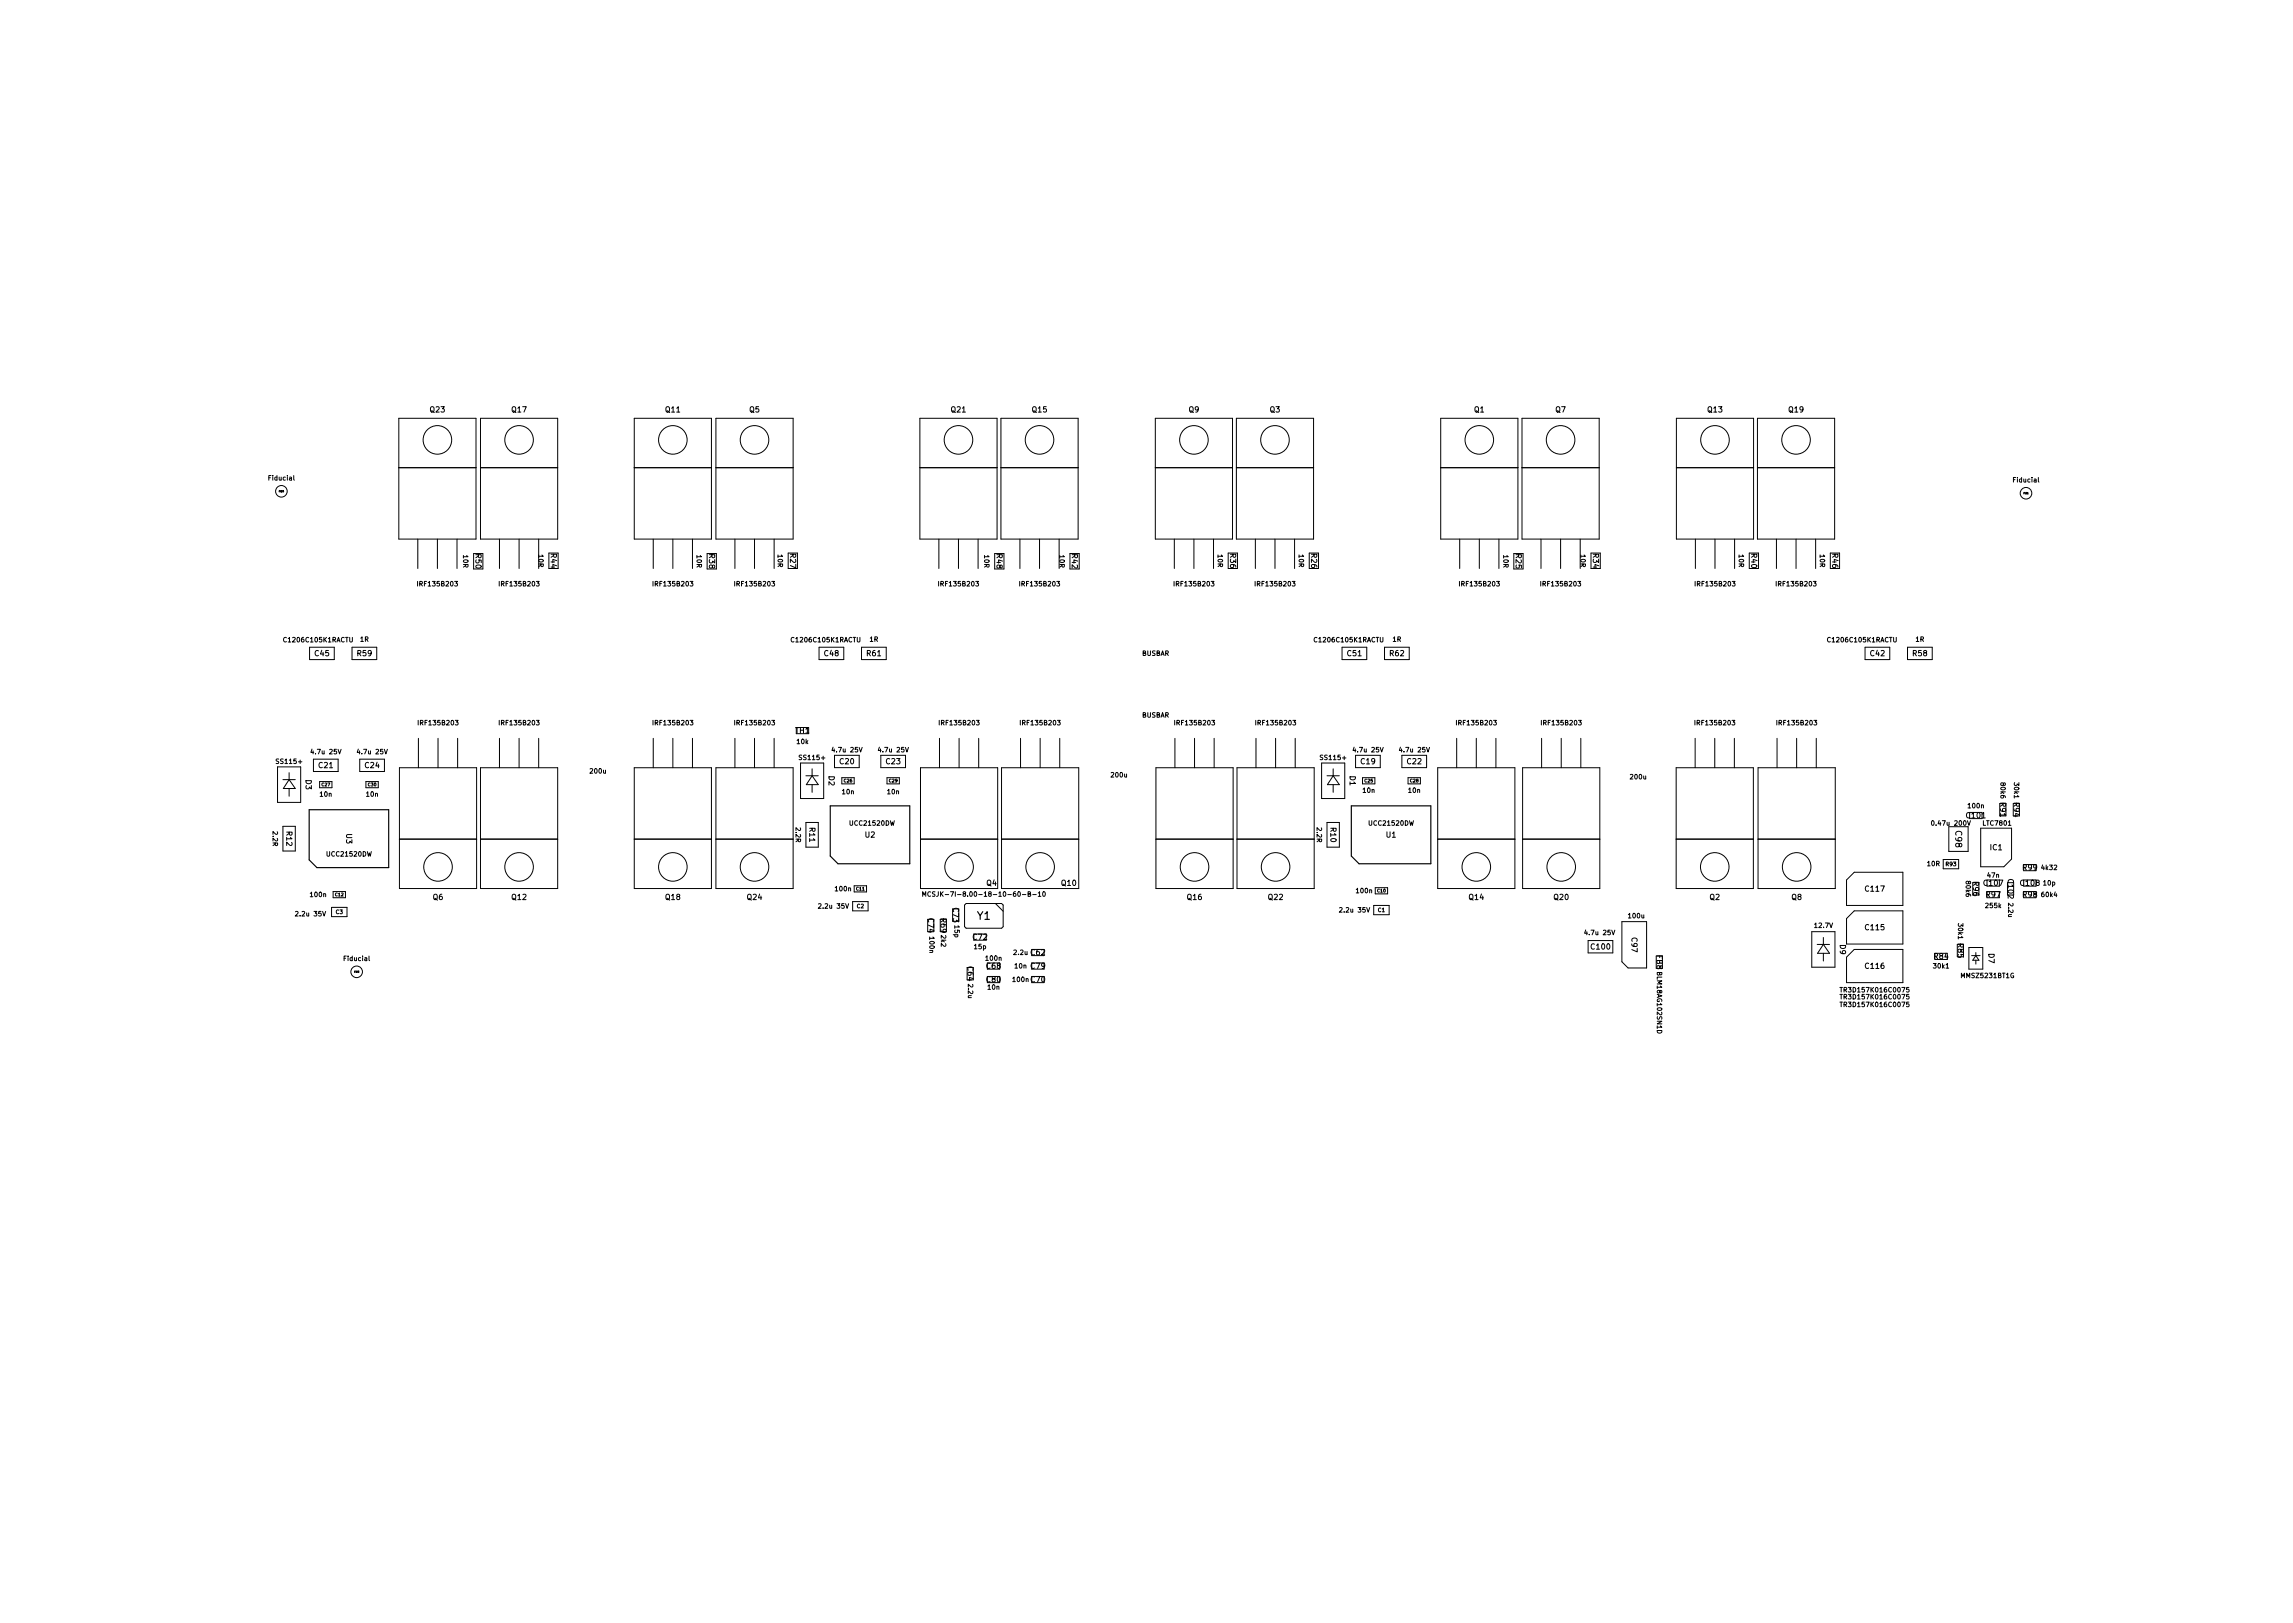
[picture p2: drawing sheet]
<svg xmlns="http://www.w3.org/2000/svg" width="297mm" height="210mm" viewBox="0 0 297 210" stroke-linecap="round" stroke-linejoin="round" font-family="sans-serif">
<defs><g id="words">
<text font-size="1.4" x="126.6" y="119.1">Y1</text>
<text font-size="1.1" x="253.3" y="107.7" transform="rotate(90 253.3 107.7)">C98</text>
<g font-size="1">
<text x="55.7" y="53.4">Q23</text>
<text x="66.3" y="53.4">Q17</text>
<text x="86.2" y="53.4">Q11</text>
<text x="97.1" y="53.4">Q5</text>
<text x="123.2" y="53.4">Q21</text>
<text x="133.7" y="53.4">Q15</text>
<text x="154" y="53.4">Q9</text>
<text x="164.5" y="53.4">Q3</text>
<text x="191" y="53.4">Q1</text>
<text x="201.5" y="53.4">Q7</text>
<text x="221.2" y="53.4">Q13</text>
<text x="231.7" y="53.4">Q19</text>
<text x="61.6" y="71.8" transform="rotate(90 61.6 71.8)">R50</text>
<text x="71.4" y="71.8" transform="rotate(90 71.4 71.8)">R44</text>
<text x="91.9" y="71.8" transform="rotate(90 91.9 71.8)">R38</text>
<text x="102.4" y="71.8" transform="rotate(90 102.4 71.8)">R27</text>
<text x="129.1" y="71.8" transform="rotate(90 129.1 71.8)">R48</text>
<text x="138.9" y="71.8" transform="rotate(90 138.9 71.8)">R42</text>
<text x="159.4" y="71.8" transform="rotate(90 159.4 71.8)">R36</text>
<text x="169.9" y="71.8" transform="rotate(90 169.9 71.8)">R26</text>
<text x="196.4" y="71.8" transform="rotate(90 196.4 71.8)">R25</text>
<text x="206.4" y="71.8" transform="rotate(90 206.4 71.8)">R34</text>
<text x="226.9" y="71.8" transform="rotate(90 226.9 71.8)">R40</text>
<text x="237.4" y="71.8" transform="rotate(90 237.4 71.8)">R46</text>
<text x="40.8" y="85">C45</text>
<text x="46.3" y="85">R59</text>
<text x="106.8" y="85">C48</text>
<text x="112.3" y="85">R61</text>
<text x="174.6" y="85">C51</text>
<text x="180.1" y="85">R62</text>
<text x="242.3" y="85">C42</text>
<text x="247.8" y="85">R58</text>
<text x="103" y="95">TH1</text>
<text x="39.6" y="101" transform="rotate(90 39.6 101)">D3</text>
<text x="41.3" y="99.5">C21</text>
<text x="47.3" y="99.5">C24</text>
<text x="107.4" y="100.5" transform="rotate(90 107.4 100.5)">D2</text>
<text x="108.8" y="99">C20</text>
<text x="114.8" y="99">C23</text>
<text x="174.9" y="100.5" transform="rotate(90 174.9 100.5)">D1</text>
<text x="176.3" y="99">C19</text>
<text x="182.3" y="99">C22</text>
<text x="37.1" y="107.8" transform="rotate(90 37.1 107.8)">R12</text>
<text x="104.9" y="107.3" transform="rotate(90 104.9 107.3)">R11</text>
<text x="172.4" y="107.3" transform="rotate(90 172.4 107.3)">R10</text>
<text x="254.8" y="106">C101</text>
<text x="259.1" y="104" transform="rotate(90 259.1 104)">R91</text>
<text x="260.9" y="104" transform="rotate(90 260.9 104)">R94</text>
<text x="44.9" y="108" transform="rotate(90 44.9 108)">U3</text>
<text x="112.1" y="108.5">U2</text>
<text x="179.6" y="108.5">U1</text>
<text x="257.8" y="110.1">IC1</text>
<text x="260.1" y="114" transform="rotate(90 260.1 114)">C102</text>
<text x="262.1" y="112.7">R99</text>
<text x="56.1" y="116.6">Q6</text>
<text x="66.3" y="116.6">Q12</text>
<text x="86.2" y="116.6">Q18</text>
<text x="96.8" y="116.6">Q24</text>
<text x="120.2" y="119" transform="rotate(90 120.2 119)">C74</text>
<text x="121.9" y="119" transform="rotate(90 121.9 119)">R69</text>
<text x="123.5" y="117.7" transform="rotate(90 123.5 117.7)">C73</text>
<text x="127.8" y="114.7">Q4</text>
<text x="137.5" y="114.7">Q10</text>
<text x="153.8" y="116.6">Q16</text>
<text x="164.3" y="116.6">Q22</text>
<text x="190.3" y="116.6">Q14</text>
<text x="201.3" y="116.6">Q20</text>
<text x="221.5" y="116.6">Q2</text>
<text x="232.1" y="116.6">Q8</text>
<text x="241.7" y="115.5">C117</text>
<text x="255.6" y="114.3" transform="rotate(90 255.6 114.3)">R96</text>
<text x="257" y="114.7">C107</text>
<text x="257.3" y="116.2">R97</text>
<text x="261.8" y="114.7">C108</text>
<text x="262.1" y="116.2">R98</text>
<text x="125.3" y="125.2" transform="rotate(90 125.3 125.2)">C64</text>
<text x="126.1" y="121.7">C72</text>
<text x="127.8" y="125.5">C68</text>
<text x="133.6" y="123.7">C62</text>
<text x="133.6" y="125.5">C79</text>
<text x="206.2" y="123">C100</text>
<text x="211.4" y="121.5" transform="rotate(90 211.4 121.5)">C97</text>
<text x="214.6" y="123.7" transform="rotate(90 214.6 123.7)">FB8</text>
<text x="238.4" y="122.4" transform="rotate(90 238.4 122.4)">D9</text>
<text x="241.7" y="125.5">C116</text>
<text x="241.7" y="120.5">C115</text>
<text x="250.6" y="124.2">R84</text>
<text x="253.6" y="122.3" transform="rotate(90 253.6 122.3)">R85</text>
<text x="257.6" y="123.5" transform="rotate(90 257.6 123.5)">D7</text>
<text x="127.8" y="127.2">C80</text>
<text x="133.6" y="127.2">C70</text>
</g>
<g font-size=".8">
<text x="34.9" y="62.2">Fiducial</text>
<text x="260.9" y="62.5">Fiducial</text>
<text x="60" y="71.9" transform="rotate(90 60 71.9)">10R</text>
<text x="69.8" y="71.9" transform="rotate(90 69.8 71.9)">10R</text>
<text x="90.3" y="71.9" transform="rotate(90 90.3 71.9)">10R</text>
<text x="100.8" y="71.9" transform="rotate(90 100.8 71.9)">10R</text>
<text x="127.5" y="71.9" transform="rotate(90 127.5 71.9)">10R</text>
<text x="137.3" y="71.9" transform="rotate(90 137.3 71.9)">10R</text>
<text x="157.8" y="71.9" transform="rotate(90 157.8 71.9)">10R</text>
<text x="168.3" y="71.9" transform="rotate(90 168.3 71.9)">10R</text>
<text x="194.8" y="71.9" transform="rotate(90 194.8 71.9)">10R</text>
<text x="204.8" y="71.9" transform="rotate(90 204.8 71.9)">10R</text>
<text x="225.3" y="71.9" transform="rotate(90 225.3 71.9)">10R</text>
<text x="235.8" y="71.9" transform="rotate(90 235.8 71.9)">10R</text>
<text x="54.3" y="75.9">IRF135B203</text>
<text x="64.9" y="75.9">IRF135B203</text>
<text x="84.8" y="75.9">IRF135B203</text>
<text x="95.4" y="75.9">IRF135B203</text>
<text x="121.8" y="75.9">IRF135B203</text>
<text x="132.3" y="75.9">IRF135B203</text>
<text x="152.3" y="75.9">IRF135B203</text>
<text x="162.8" y="75.9">IRF135B203</text>
<text x="189.3" y="75.9">IRF135B203</text>
<text x="199.8" y="75.9">IRF135B203</text>
<text x="219.8" y="75.9">IRF135B203</text>
<text x="230.3" y="75.9">IRF135B203</text>
<text x="37" y="83.2">C1206C105K1RACTU</text>
<text x="46.7" y="83.1">1R</text>
<text x="102.7" y="83.2">C1206C105K1RACTU</text>
<text x="112.7" y="83.1">1R</text>
<text x="170.5" y="83.2">C1206C105K1RACTU</text>
<text x="180.4" y="83.1">1R</text>
<text x="237" y="83.2">C1206C105K1RACTU</text>
<text x="248.2" y="83.1">1R</text>
<text x="147.9" y="84.9">BUSBAR</text>
<text x="54.4" y="93.9">IRF135B203</text>
<text x="64.9" y="93.9">IRF135B203</text>
<text x="84.8" y="93.9">IRF135B203</text>
<text x="95.4" y="93.9">IRF135B203</text>
<text x="121.9" y="93.9">IRF135B203</text>
<text x="132.4" y="93.9">IRF135B203</text>
<text x="147.9" y="92.9">BUSBAR</text>
<text x="152.4" y="93.9">IRF135B203</text>
<text x="162.9" y="93.9">IRF135B203</text>
<text x="188.9" y="93.9">IRF135B203</text>
<text x="199.9" y="93.9">IRF135B203</text>
<text x="219.8" y="93.9">IRF135B203</text>
<text x="230.4" y="93.9">IRF135B203</text>
<text x="36" y="98.9">SS115+</text>
<text x="40.5" y="97.7">4.7u 25V</text>
<text x="46.5" y="97.7">4.7u 25V</text>
<text x="76.5" y="100.2">200u</text>
<text x="103.3" y="96.4">10k</text>
<text x="103.7" y="98.4">SS115+</text>
<text x="108" y="97.4">4.7u 25V</text>
<text x="114" y="97.4">4.7u 25V</text>
<text x="144" y="100.7">200u</text>
<text x="171.2" y="98.4">SS115+</text>
<text x="175.5" y="97.4">4.7u 25V</text>
<text x="181.5" y="97.4">4.7u 25V</text>
<text x="211.3" y="100.9">200u</text>
<text x="259.2" y="101.5" transform="rotate(90 259.2 101.5)">80k6</text>
<text x="260.9" y="101.5" transform="rotate(90 260.9 101.5)">30k1</text>
<text x="35.3" y="107.8" transform="rotate(90 35.3 107.8)">2.2R</text>
<text x="41.5" y="103.2">10n</text>
<text x="47.5" y="103.2">10n</text>
<text x="103.1" y="107.3" transform="rotate(90 103.1 107.3)">2.2R</text>
<text x="109.1" y="102.9">10n</text>
<text x="110.2" y="106.9">UCC21520DW</text>
<text x="115" y="102.9">10n</text>
<text x="170.6" y="107.3" transform="rotate(90 170.6 107.3)">2.2R</text>
<text x="176.6" y="102.7">10n</text>
<text x="177.4" y="106.9">UCC21520DW</text>
<text x="182.5" y="102.7">10n</text>
<text x="250.5" y="106.9">0.47u 200V</text>
<text x="255" y="104.7">100n</text>
<text x="257" y="106.9">LTC7801</text>
<text x="42.4" y="110.9">UCC21520DW</text>
<text x="249.7" y="112.2">10R</text>
<text x="257.5" y="113.7">47n</text>
<text x="264.5" y="112.7">4k32</text>
<text x="38.5" y="118.7">2.2u 35V</text>
<text x="40.2" y="116.2">100n</text>
<text x="106.3" y="117.7">2.2u 35V</text>
<text x="108.2" y="115.4">100n</text>
<text x="121.7" y="116.1">MCSJK-7I-8.00-18-10-60-B-10</text>
<text x="123.7" y="119.9" transform="rotate(90 123.7 119.9)">15p</text>
<text x="173.8" y="118.2">2.2u 35V</text>
<text x="175.7" y="115.7">100n</text>
<text x="211" y="118.9">100u</text>
<text x="253.7" y="119.7" transform="rotate(90 253.7 119.7)">30k1</text>
<text x="254.7" y="114.2" transform="rotate(90 254.7 114.2)">80k6</text>
<text x="257.3" y="117.6">255k</text>
<text x="260.2" y="117.1" transform="rotate(90 260.2 117.1)">2.2u</text>
<text x="264.5" y="116.2">60k4</text>
<text x="264.7" y="114.7">10p</text>
<text x="44.6" y="124.5">Fiducial</text>
<text x="120.4" y="121.4" transform="rotate(90 120.4 121.4)">100n</text>
<text x="121.9" y="121.2" transform="rotate(90 121.9 121.2)">2k2</text>
<text x="126.2" y="122.9">15p</text>
<text x="127.8" y="124.4">100n</text>
<text x="131.4" y="123.7">2.2u</text>
<text x="131.5" y="125.4">10n</text>
<text x="205.5" y="121.1">4.7u 25V</text>
<text x="235.1" y="120.2">12.7V</text>
<text x="250.5" y="125.4">30k1</text>
<text x="125.4" y="127.6" transform="rotate(90 125.4 127.6)">2.2u</text>
<text x="128" y="128.2">10n</text>
<text x="131.2" y="127.2">100n</text>
<text x="214.7" y="126.1" transform="rotate(90 214.7 126.1)">BLM18AG102SN1D</text>
<text x="238.8" y="130.4">TR3D157K016C0075</text>
<text x="238.8" y="128.5">TR3D157K016C0075</text>
<text x="238.8" y="129.4">TR3D157K016C0075</text>
<text x="254.2" y="126.7">MMSZ5231BT1G</text>
</g>
<g font-size=".7">
<text x="252.1" y="112.2">R93</text>
<text x="43.5" y="118.4">C3</text>
<text x="111" y="117.6">C2</text>
<text x="178.5" y="118.1">C1</text>
</g>
<g font-size=".6">
<text x="41.7" y="101.8">C27</text>
<text x="47.7" y="101.8">C30</text>
<text x="109.3" y="101.3">C26</text>
<text x="115.2" y="101.3">C29</text>
<text x="176.8" y="101.3">C25</text>
<text x="182.7" y="101.3">C28</text>
<text x="43.4" y="116.1">C12</text>
<text x="110.9" y="115.3">C11</text>
<text x="178.4" y="115.6">C10</text>
</g>
<g font-size=".3">
<text x="36.2" y="63.7">FID5</text>
<text x="262.2" y="64">FID1</text>
<text x="45.9" y="126">FID3</text>
</g>
</g></defs>
<g fill="none" stroke="#000" stroke-width=".13">
<path d="M51.7 54.2h10v15.6h-10zM62.2 54.2h10v15.6h-10zM82.2 54.2h10v15.6h-10zM92.7 54.2h10v15.6h-10zM119.2 54.2h10v15.6h-10zM129.7 54.2h10v15.6h-10zM149.7 54.2h10v15.6h-10zM160.2 54.2h10v15.6h-10zM186.6 54.2h10v15.6h-10zM197.2 54.2h10v15.6h-10zM217.2 54.2h10v15.6h-10zM227.7 54.2h10v15.6h-10z"/>
<path d="M51.7 60.6h10M54.1 69.8v3.8M56.7 69.8v3.8M59.2 69.8v3.8M61.4 71.7v2M62.2 60.6h10M62.6 71.7v2M64.7 69.8v3.8M67.2 69.8v3.8M69.8 69.8v3.8M71.1 71.6v2M72.3 71.6v2"/>
<path d="M82.2 60.6h10M84.6 69.8v3.8M87.2 69.8v3.8M89.7 69.8v3.8M91.6 71.7v2M92.7 60.6h10M92.8 71.7v2M95.2 69.8v3.8M97.7 69.8v3.8M100.3 69.8v3.8M102.1 71.6v2M103.3 71.6v2"/>
<path d="M119.2 60.6h10M121.6 69.8v3.8M124.2 69.8v3.8M126.7 69.8v3.8M128.9 71.7v2M129.7 60.6h10M130.1 71.7v2M132.1 69.8v3.8M134.7 69.8v3.8M137.2 69.8v3.8M138.6 71.7v2M139.8 71.7v2"/>
<path d="M149.7 60.6h10M152.1 69.8v3.8M154.7 69.8v3.8M157.2 69.8v3.8M159.1 71.6v2M160.2 60.6h10M160.3 71.6v2M162.6 69.8v3.8M165.2 69.8v3.8M167.7 69.8v3.8M169.6 71.6v2M170.8 71.6v2"/>
<path d="M186.6 60.6h10M189.1 69.8v3.8M191.6 69.8v3.8M194.2 69.8v3.8M196.1 71.7v2M197.2 60.6h10M197.3 71.7v2M199.6 69.8v3.8M202.2 69.8v3.8M204.7 69.8v3.8M206.1 71.6v2M207.3 71.6v2"/>
<path d="M217.2 60.6h10M219.6 69.8v3.8M222.2 69.8v3.8M224.7 69.8v3.8M226.6 71.6v2M227.7 60.6h10M227.8 71.6v2M230.1 69.8v3.8M232.7 69.8v3.8M235.2 69.8v3.8M237.1 71.6v2M238.3 71.6v2"/>
<path d="M36 99.3h3v4.6h-3zM40.1 83.8h3.2v1.6h-3.2zM40.6 98.3h3.2v1.6h-3.2zM43.8 97.1l.2 .6 .2-.6M45.6 83.8h3.2v1.6h-3.2zM46.6 98.3h3.2v1.6h-3.2zM49.8 97.1l.2 .6 .2-.6M51.7 99.5h10v15.6h-10zM54.2 95.6v3.9M56.7 95.6v3.9M59.3 95.6v3.9M62.2 99.5h10v15.6h-10z"/>
<path d="M64.7 95.6v3.9M67.2 95.6v3.9M69.8 95.6v3.9M82.2 99.5h10v15.6h-10zM84.6 95.6v3.9M87.2 95.6v3.9M89.7 95.6v3.9M92.7 99.5h10v15.6h-10zM95.2 95.6v3.9M97.7 95.6v3.9M100.3 95.6v3.9M103.2 95h1.6"/>
<path d="M103.2 94.2h1.6M103.7 98.8h3v4.6h-3zM105.2 99.6v.9M106.1 83.8h3.2v1.6h-3.2zM108.1 97.8h3.2v1.6h-3.2zM111.3 96.8l.2 .6 .2-.6M111.6 83.8h3.2v1.6h-3.2zM114.1 97.8h3.2v1.6h-3.2zM117.3 96.8l.2 .6 .2-.6M119.2 99.5h10v15.6h-10zM121.7 95.6v3.9M124.2 95.6v3.9"/>
<path d="M126.8 95.6v3.9M129.7 99.5h10v15.6h-10zM132.2 95.6v3.9M134.7 95.6v3.9M137.3 95.6v3.9M149.7 99.5h10v15.6h-10zM152.2 95.6v3.9M154.7 95.6v3.9M157.3 95.6v3.9M160.2 99.5h10v15.6h-10zM162.7 95.6v3.9M165.2 95.6v3.9"/>
<path d="M167.8 95.6v3.9M171.2 98.8h3v4.6h-3zM172.7 99.6v.9M173.9 83.8h3.2v1.6h-3.2zM175.6 97.8h3.2v1.6h-3.2zM178.8 96.8l.2 .6 .2-.6M179.4 83.8h3.2v1.6h-3.2zM181.6 97.8h3.2v1.6h-3.2zM184.8 96.8l.2 .6 .2-.6M186.2 99.5h10v15.6h-10zM188.7 95.6v3.9M191.2 95.6v3.9"/>
<path d="M193.8 95.6v3.9M197.2 99.5h10v15.6h-10zM199.7 95.6v3.9M202.2 95.6v3.9M204.8 95.6v3.9M217.1 99.5h10v15.6h-10zM219.6 95.6v3.9M222.1 95.6v3.9M224.7 95.6v3.9M227.7 99.5h10v15.6h-10zM230.2 95.6v3.9M232.7 95.6v3.9"/>
<path d="M235.3 95.6v3.9M241.6 83.8h3.2v1.6h-3.2zM247.1 83.8h3.2v1.6h-3.2zM36.7 101h1.6M36.7 107h1.6v3.2h-1.6zM37.5 101l.8 1.1h-1.6zM37.5 100.1v.9M37.5 102.1v1M41.4 101.2h1.6v.8h-1.6zM41.8 118.1l.2 .6 .2-.6M43 117.5h2v1.2h-2zM43.2 115.5h1.6v.8h-1.6z"/>
<path d="M47.4 101.2h1.6v.8h-1.6zM51.7 108.7h10M62.2 108.7h10M82.2 108.7h10M92.7 108.7h10M104.4 100.5h1.6M104.4 106.5h1.6v3.2h-1.6zM105.2 100.5l.8 1.1h-1.5zM105.2 101.6v1M109.1 100.7h1.6v.8h-1.6zM109.5 117.1l.2 .6 .2-.6M110.5 116.8h2v1.2h-2z"/>
<path d="M110.7 114.7h1.6v.8h-1.6zM114.9 100.7h1.6v.8h-1.6zM119.2 108.7h10M119.5 116.1v-.6l.2 .4 .2-.4v.6M120.2 119.1v1.6M120.6 115.6a.27 .27 0 0 0-.4 .2 .27 .27 0 0 0 .4 .3M121 119.1v1.6M121.1 115.5l-.3 .1a.25 .25 0 0 0 .3 .3v.2h-.3M121.6 115.5l-.1 .5-.2 .1M121.8 119.1v1.6M122.6 119.1v1.6M123.4 117.7v1.6"/>
<path d="M124.2 117.7v1.6M125 117.2l.2-.2h4.6l.2 .2v2.8l-.2 .2h-4.6l-.2-.2zM129 117l1 1M129.7 108.7h10M133.2 115.8h.2l.1-.2-.3-.1v.6h.2l.1-.2-.1-.1M133.8 115.9h.4M134.5 115.7l.2-.2v.6M134.5 116.1h.3M135.1 115.6l.1-.1a.29 .29 0 0 1 .2 .3 .29 .29 0 0 1-.2 .3l-.1-.2zM149.7 108.7h10M160.2 108.7h10M171.9 100.5h1.6"/>
<path d="M171.9 106.5h1.6v3.2h-1.6zM172.7 100.5l.8 1.1h-1.5zM172.7 101.6v1M176.5 100.7h1.6v.8h-1.6zM177 117.6l.2 .6 .2-.6M178 117.3h2v1.2h-2zM178.2 115h1.6v.8h-1.6zM182.4 100.7h1.6v.8h-1.6zM186.2 108.7h10M197.2 108.7h10M210.1 119.4h3.2v6h-2.4l-.8-.8zM217.1 108.7h10"/>
<path d="M227.7 108.7h10M240.2 118h6.3v4.3h-7.3v-3.3zM240.2 113h6.3v4.3h-7.3v-3.3zM250.3 106.4v-.1a.29 .29 0 0 1 .3 .3 .29 .29 0 0 1-.3 .3l-.1-.2zM251.7 111.3h2v1.2h-2zM252.5 107.1h2.5v3.2h-2.5zM254.9 106.3l.2 .6 .2-.6M255.2 105.2h1.6M255.2 106h1.6M255.6 114.3v1.6M256.4 114.3v1.6M256.6 107.3h4v4l-1 1h-3z"/>
<path d="M257.4 116.3h1.6M257.4 115.5h1.6M257.4 114.8h1.6M257.4 114h1.6M259.1 104.1v1.6M259.9 104.1v1.6M260.1 114.3v1.6M260.8 104.1v1.6M260.9 114.3v1.6M261.6 104.1v1.6M262.2 116.3h1.6M262.2 115.5h1.6"/>
<path d="M262.2 114.8h1.6M262.2 114h1.6M262.2 112.8h1.6M262.2 112h1.6M125.3 125.3v1.6M126.1 125.3v1.6M126.2 121.8h1.6M126.2 121h1.6M127.9 125.5h1.6M127.9 127.3h1.6M127.9 124.7h1.6M127.9 126.5h1.6"/>
<path d="M133.7 125.5h1.6M133.7 123.8h1.6M133.7 127.3h1.6M133.7 123h1.6M133.7 124.7h1.6M133.7 126.5h1.6M205.7 121.8h3.2v1.6h-3.2zM208.8 120.5l.2 .6 .2-.6M214.6 123.8v1.6M215.4 123.8v1.6M234.7 120.7h3v4.6h-3zM235.4 122.3h1.6"/>
<path d="M236.2 122.3l.8 1.2h-1.5zM236.2 121.4v.9M236.2 123.5v1M238.3 129.8h.4M238.3 127.9h.4M238.3 128.8h.4M238.5 127.9v.6M238.5 128.8v.6M238.5 129.8v.6M240.2 123h6.3v4.3h-7.3v-3.3zM247.3 129.8h-.3v.3h.3v.3h-.3M247.3 127.9h-.3v.3h.3v.3h-.3"/>
<path d="M247.3 128.8h-.3v.3h.3v.3h-.3M250.7 123.5h1.6M250.7 124.3h1.6M253.6 122.3v1.6M254.4 122.3v1.6M255.1 122.7h1.8v2.8h-1.8zM255.4 123.8h1.1M256 123.4v.4M256 124.4v.5M256 123.8l.4 .6h-.8z"/>
<circle cx="56.7" cy="57" r="1.85"/>
<circle cx="67.2" cy="57" r="1.85"/>
<circle cx="87.2" cy="57" r="1.85"/>
<circle cx="97.7" cy="57" r="1.85"/>
<circle cx="124.2" cy="57" r="1.85"/>
<circle cx="134.7" cy="57" r="1.85"/>
<circle cx="154.7" cy="57" r="1.85"/>
<circle cx="165.2" cy="57" r="1.85"/>
<circle cx="191.6" cy="57" r="1.85"/>
<circle cx="202.2" cy="57" r="1.85"/>
<circle cx="222.2" cy="57" r="1.85"/>
<circle cx="232.7" cy="57" r="1.85"/>
<circle cx="36.5" cy="63.6" r=".75"/>
<circle cx="262.5" cy="63.9" r=".75"/>
<circle cx="56.7" cy="112.3" r="1.85"/>
<circle cx="67.2" cy="112.3" r="1.85"/>
<circle cx="87.2" cy="112.3" r="1.85"/>
<circle cx="97.7" cy="112.3" r="1.85"/>
<circle cx="124.2" cy="112.3" r="1.85"/>
<circle cx="134.7" cy="112.3" r="1.85"/>
<circle cx="154.7" cy="112.3" r="1.85"/>
<circle cx="165.2" cy="112.3" r="1.85"/>
<circle cx="191.2" cy="112.3" r="1.85"/>
<circle cx="202.2" cy="112.3" r="1.85"/>
<circle cx="222.1" cy="112.3" r="1.85"/>
<circle cx="232.7" cy="112.3" r="1.85"/>
<circle cx="46.2" cy="125.9" r=".75"/>
</g>
<path d="M40.1 104.9h10.3v7.5h-9.3l-1-1zM107.6 104.4h10.3v7.5h-9.3l-1-1zM175.1 104.4h10.3v7.5h-9.3l-1-1z" fill="none" stroke="#000" stroke-width=".15"/>
<use href="#words"/>
</svg>
